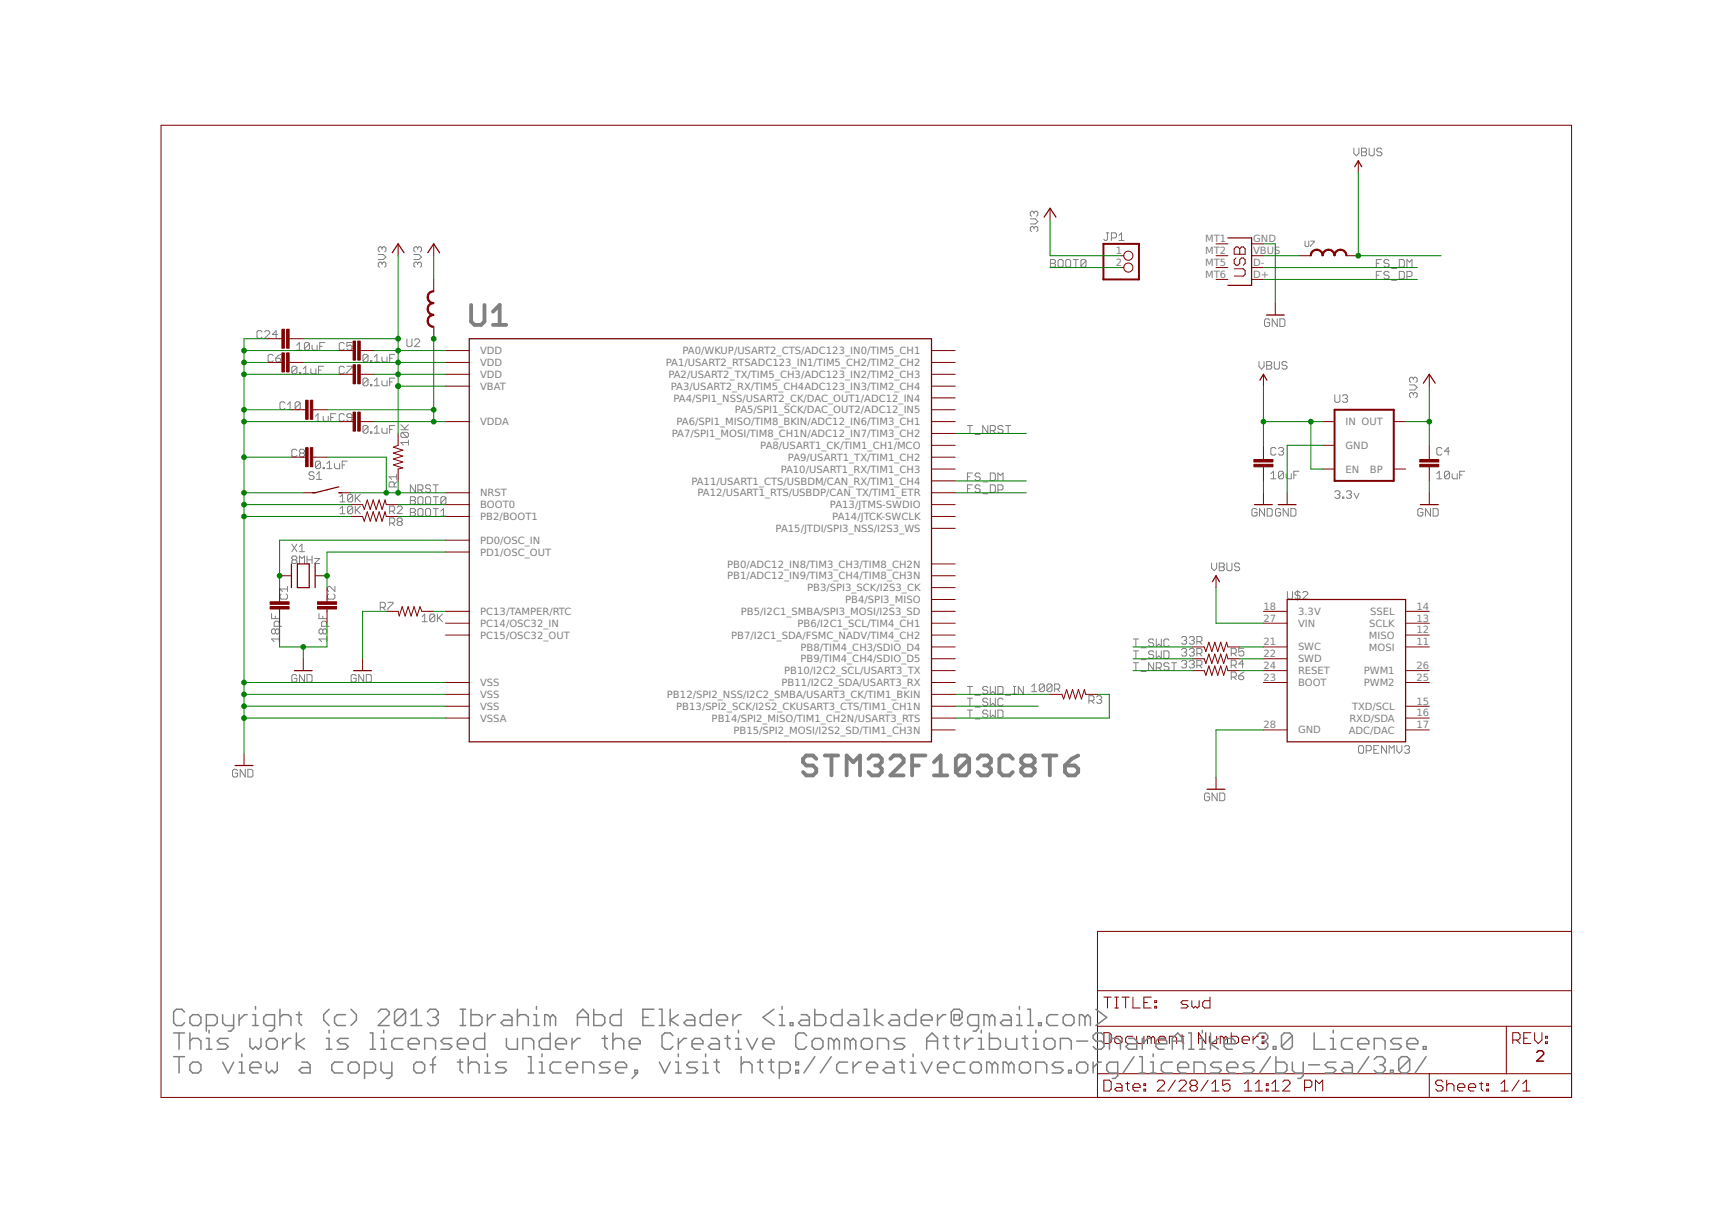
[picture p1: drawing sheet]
<svg xmlns="http://www.w3.org/2000/svg" width="297mm" height="210mm" viewBox="0 0 297 210" stroke-linecap="round" stroke-linejoin="round" font-family="sans-serif">
<defs><g id="words">
<g font-size="1.7" fill="#808080">
<text x="206.5" y="41.5">MT1</text>
<text x="214.8" y="41.5">GND</text>
<text x="191.2" y="43.5">1</text>
<text x="191.2" y="45.6">2</text>
<text x="206.5" y="43.5">MT2</text>
<text x="206.5" y="45.6">MT5</text>
<text x="206.5" y="47.6">MT6</text>
<text x="214.8" y="47.6">D+</text>
<text x="214.8" y="45.6">D-</text>
<text x="214.8" y="43.5">VBUS</text>
<text x="82.3" y="60.7">VDD</text>
<text x="82.3" y="62.7">VDD</text>
<text x="82.3" y="64.7">VDD</text>
<text x="114.1" y="62.7">PA1/USART2_RTSADC123_IN1/TIM5_CH2/TIM2_CH2</text>
<text x="114.6" y="64.7">PA2/USART2_TX/TIM5_CH3/ADC123_IN2/TIM2_CH3</text>
<text x="117" y="60.7">PA0/WKUP/USART2_CTS/ADC123_IN0/TIM5_CH1</text>
<text x="82.3" y="66.8">VBAT</text>
<text x="115" y="66.8">PA3/USART2_RX/TIM5_CH4ADC123_IN3/TIM2_CH4</text>
<text x="115.4" y="68.8">PA4/SPI1_NSS/USART2_CK/DAC_OUT1/ADC12_IN4</text>
<text x="126" y="70.8">PA5/SPI1_SCK/DAC_OUT2/ADC12_IN5</text>
<text x="82.3" y="72.9">VDDA</text>
<text x="115.2" y="74.9">PA7/SPI1_MOSI/TIM8_CH1N/ADC12_IN7/TIM3_CH2</text>
<text x="115.9" y="72.9">PA6/SPI1_MISO/TIM8_BKIN/ADC12_IN6/TIM3_CH1</text>
<text x="130.3" y="76.9">PA8/USART1_CK/TIM1_CH1/MCO</text>
<text x="230.6" y="72.9">IN OUT</text>
<text x="230.6" y="76.9">GND</text>
<text x="118.5" y="83">PA11/USART1_CTS/USBDM/CAN_RX/TIM1_CH4</text>
<text x="133.8" y="81">PA10/USART1_RX/TIM1_CH3</text>
<text x="135.1" y="79">PA9/USART1_TX/TIM1_CH2</text>
<text x="230.6" y="81">EN</text>
<text x="234.8" y="81">BP</text>
<text x="82.3" y="87.1">BOOT0</text>
<text x="82.3" y="85">NRST</text>
<text x="82.3" y="89.1">PB2/BOOT1</text>
<text x="119.5" y="85.1">PA12/USART1_RTS/USBDP/CAN_TX/TIM1_ETR</text>
<text x="142.3" y="87.1">PA13/JTMS-SWDIO</text>
<text x="142.7" y="89.1">PA14/JTCK-SWCLK</text>
<text x="82.3" y="93.2">PD0/OSC_IN</text>
<text x="82.3" y="95.2">PD1/OSC_OUT</text>
<text x="132.9" y="91.2">PA15/JTDI/SPI3_NSS/I2S3_WS</text>
<text x="124.6" y="97.2">PB0/ADC12_IN8/TIM3_CH3/TIM8_CH2N</text>
<text x="124.6" y="99.3">PB1/ADC12_IN9/TIM3_CH4/TIM8_CH3N</text>
<text x="138.3" y="101.3">PB3/SPI3_SCK/I2S3_CK</text>
<text x="82.3" y="105.4">PC13/TAMPER/RTC</text>
<text x="82.3" y="107.4">PC14/OSC32_IN</text>
<text x="127" y="105.4">PB5/I2C1_SMBA/SPI3_MOSI/I2S3_SD</text>
<text x="136.7" y="107.4">PB6/I2C1_SCL/TIM4_CH1</text>
<text x="144.9" y="103.3">PB4/SPI3_MISO</text>
<text x="216.5" y="106.5">27</text>
<text x="216.5" y="104.5">18</text>
<text x="222.5" y="107.4">VIN</text>
<text x="222.5" y="105.4">3.3V</text>
<text x="234.7" y="107.4">SCLK</text>
<text x="234.9" y="105.4">SSEL</text>
<text x="242.8" y="106.5">13</text>
<text x="242.8" y="104.5">14</text>
<text x="82.3" y="109.4">PC15/OSC32_OUT</text>
<text x="125.3" y="109.4">PB7/I2C1_SDA/FSMC_NADV/TIM4_CH2</text>
<text x="137.2" y="111.5">PB8/TIM4_CH3/SDIO_D4</text>
<text x="137.2" y="113.5">PB9/TIM4_CH4/SDIO_D5</text>
<text x="216.5" y="110.6">21</text>
<text x="216.5" y="112.6">22</text>
<text x="222.5" y="111.5">SWC</text>
<text x="222.5" y="113.5">SWD</text>
<text x="234.6" y="109.4">MISO</text>
<text x="234.6" y="111.5">MOSI</text>
<text x="242.8" y="108.5">12</text>
<text x="242.8" y="110.6">11</text>
<text x="82.3" y="117.6">VSS</text>
<text x="82.3" y="119.6">VSS</text>
<text x="114.3" y="119.6">PB12/SPI2_NSS/I2C2_SMBA/USART3_CK/TIM1_BKIN</text>
<text x="134" y="117.6">PB11/I2C2_SDA/USART3_RX</text>
<text x="134.4" y="115.5">PB10/I2C2_SCL/USART3_TX</text>
<text x="216.5" y="114.6">24</text>
<text x="216.5" y="116.7">23</text>
<text x="222.5" y="115.5">RESET</text>
<text x="222.5" y="117.6">BOOT</text>
<text x="233.7" y="115.5">PWM1</text>
<text x="233.7" y="117.6">PWM2</text>
<text x="242.8" y="114.6">26</text>
<text x="242.8" y="116.7">25</text>
<text x="82.3" y="121.6">VSS</text>
<text x="82.3" y="123.6">VSSA</text>
<text x="115.9" y="121.6">PB13/SPI2_SCK/I2S2_CKUSART3_CTS/TIM1_CH1N</text>
<text x="122" y="123.7">PB14/SPI2_MISO/TIM1_CH2N/USART3_RTS</text>
<text x="125.7" y="125.7">PB15/SPI2_MOSI/I2S2_SD/TIM1_CH3N</text>
<text x="216.5" y="124.8">28</text>
<text x="222.5" y="125.7">GND</text>
<text x="231.2" y="125.7">ADC/DAC</text>
<text x="231.3" y="123.7">RXD/SDA</text>
<text x="231.7" y="121.6">TXD/SCL</text>
<text x="242.8" y="120.7">15</text>
<text x="242.8" y="122.8">16</text>
<text x="242.8" y="124.8">17</text>
</g>
</g></defs>
<g fill="none" stroke="#808080" stroke-width=".17">
<path d="M176.6 37.5h.9l.4 .5-.4 .4h-.9M177.2 39l-.2-.2h-.2l-.2 .2v.5l.2 .2M177.2 36.4l-.2-.2h-.2l-.2 .2v.5l.2 .2M177.2 39l.3-.2h.2l.2 .2v.5l-.2 .2M177.2 36.4v.2M177.2 39v.2M177.2 36.4l.3-.2h.2l.2 .2v.5l-.2 .2M189.6 39.9h.5M189.8 39.9v1.1l-.2 .2h-.2l-.2-.2M232.1 25.4v.8l.4 .5 .4-.5v-.8M233.4 25.4h.6l.2 .2v.2l-.2 .2 .2 .2v.3l-.2 .2h-.6zM233.4 26h.6"/>
<path d="M234.7 25.4v1.1l.2 .2h.4l.2-.2v-1.1M236.9 25.6l-.3-.2h-.4l-.2 .2v.2l.2 .2h.4l.3 .2v.3l-.3 .2h-.4l-.2-.2M44.9 56.9l-.2-.2h-.4l-.3 .2v.8l.3 .3h.4l.2-.3M45.4 56.9l.2-.2h.4l.2 .2v.2l-.8 .9h.8M47.5 57.3h-.8l.6-.6v1.3M50.9 59.1l.4-.4v1.3M53 58.9l-.2-.2h-.4l-.2 .2v.9M53 58.9v.9l-.2 .2h-.4l-.2-.2M53 58.9l-.8 .9M53.5 59.1v.7l.2 .2h.7v-.9M54.8 59.4h.4M55.7 58.7h-.9v1.3"/>
<path d="M59 58.9l-.2-.2h-.4l-.3 .2v.9l.3 .2h.4l.2-.2M60.3 58.7h-.8v.7l.4-.3h.2l.2 .3v.4l-.2 .2h-.4l-.2-.2M64.8 43.6h.9l.4 .4-.4 .5h-.9M65.5 45.1l-.2-.2h-.2l-.3 .2v.5l.3 .2M65.5 42.5l-.2-.2h-.2l-.3 .2v.4l.3 .3M65.5 45.1l.2-.2h.2l.2 .2v.5l-.2 .2M65.5 42.5v.2M65.5 45.1v.2M65.5 42.5l.2-.2h.2l.2 .2v.4l-.2 .3M69.7 58.1v1.1l.3 .2h.4l.2-.2v-1.1M70.9 43.6h.9l.4 .4-.4 .5h-.9M71.1 58.3l.2-.2h.4l.2 .2v.2l-.8 .9h.8"/>
<path d="M71.6 45.1l-.2-.2h-.2l-.3 .2v.5l.3 .2M71.6 45.1l.2-.2h.2l.2 .2v.5l-.2 .2M71.6 42.5l-.2-.2h-.2l-.3 .2v.4l.3 .3M71.6 42.5l.2-.2h.2l.2 .2v.4l-.2 .3M71.6 42.5v.2M71.6 45.1v.2M180 44.5h.7l.2 .2v.2l-.2 .2 .2 .2v.3l-.2 .2h-.7zM180 45.1h.7M181.6 44.5h.4l.2 .2v.9l-.2 .2h-.4l-.2-.2v-.9zM182.9 44.5h.4l.2 .2v.9l-.2 .2h-.4l-.2-.2v-.9zM184 44.5h.8M184.4 44.5v1.3"/>
<path d="M186.1 44.7l-.2-.2h-.4l-.2 .2v.9M186.1 44.7v.9l-.2 .2h-.4l-.2-.2M186.1 44.7l-.8 .9M190.5 40.8h.6l.3-.2v-.5l-.3-.2h-.6v1.3M191.8 41.2h.9M191.8 40.3l.4-.4v1.3M217.6 54.9l-.2-.3h-.4l-.3 .3v.8l.3 .2h.4l.2-.2v-.4h-.4M218.9 54.6v1.3l-.8-1.3v1.3M219.4 54.6h.6l.2 .3v.8l-.2 .2h-.6zM223.7 41.3v.8l.2 .1h.3l.1-.1v-.8M224.6 41.3h.7l-.7 .9M235.9 45.1h.4"/>
<path d="M235.9 47.2h.4M236.8 44.5h-.9v1.3M236.8 46.5h-.9v1.3M238.1 44.7l-.2-.2h-.5l-.2 .2v.2l.2 .2h.5l.2 .2v.3l-.2 .2h-.5l-.2-.2M238.1 46.7l-.2-.2h-.5l-.2 .2v.2l.2 .3h.5l.2 .2v.2l-.2 .2h-.5l-.2-.2M238.5 48h.9M238.5 46h.9M239.8 44.5h.7l.2 .2v.9l-.2 .2h-.7zM239.8 46.5h.7l.2 .2v.9l-.2 .2h-.7zM241.2 47.4h.6l.2-.2v-.5l-.2-.2h-.6v1.3M241.2 45.8v-1.3l.4 .4 .4-.4v1.3M46.8 60.9l-.2-.2h-.4l-.2 .2v.9l.2 .2h.4l.2-.2"/>
<path d="M47.3 61.4h.6l.2 .2v.2l-.2 .2h-.4l-.2-.2zM48.1 60.7l-.4 .2-.4 .5M48.9 69.1l-.3-.2h-.4l-.2 .2v.8l.2 .3h.4l.3-.3M49.3 70.2h.9M49.3 69.3l.4-.4v1.3M50.9 60h.8M50.9 63l-.2-.2h-.5l-.2 .2v.8M50.9 77.2l-.2-.2h-.5l-.2 .2v.9l.2 .2h.5l.2-.2M50.9 63v.8l-.2 .3h-.5l-.2-.3M50.9 63l-.9 .8M51.3 63.8h.2v.3h-.2zM51.5 69.1l-.3-.2h-.4l-.2 .2v.8"/>
<path d="M51.5 69.1v.8l-.3 .3h-.4l-.2-.3M51.5 69.1l-.9 .8M51.5 77.6l-.2-.2v-.2l.2-.2h.5l.2 .2v.2l-.2 .2M51.5 77.6l-.2 .3v.2l.2 .2h.5l.2-.2v-.2l-.2-.3M51.5 77.6h.5M52 64.1h.9M52 63.2l.4-.4v1.3M53.3 63.2v.6l.2 .3h.6v-.9M54.1 71.3l.4-.4v1.3M54.1 72.2h.8M54.6 63.4h.4M54.9 79.2l-.2-.2h-.4l-.2 .2v.9"/>
<path d="M54.9 79.2v.9l-.2 .2h-.4l-.2-.2M54.9 79.2l-.8 .9M55.4 71.3v.7l.2 .2h.7v-.9M55.5 62.8h-.9v1.3M56 79.4l.5-.4v1.3M56.7 71.5h.4M57.3 79.4v.7l.3 .2h.6v-.9M57.6 70.9h-.9v1.3M58.7 79.7h.4M59 63l-.2-.2h-.4l-.3 .2v.8l.3 .3h.4l.2-.3M59 71.1l-.2-.2h-.4l-.3 .2v.9l.3 .2h.4l.2-.2M59.5 62.8h.8v.2l-.8 .8v.3"/>
<path d="M59.5 79h-.8v1.3M60.3 71.5h-.6l-.2-.2v-.2l.2-.2h.4l.2 .2v.9l-.2 .2h-.4l-.2-.2M63.1 60.9l-.3-.2h-.4l-.2 .2v.9M63.1 65l-.3-.2h-.4l-.2 .2v.9M63.1 73.1l-.3-.2h-.4l-.2 .2v.9M63.1 60.9v.9l-.3 .2h-.4l-.2-.2M63.1 65v.9l-.3 .2h-.4l-.2-.2M63.1 73.1v.9l-.3 .2h-.4l-.2-.2M63.1 60.9l-.9 .9M63.1 65l-.9 .9M63.1 73.1l-.9 .9M63.5 61.8h.2v.2h-.2z"/>
<path d="M63.5 65.9h.2v.2h-.2zM63.5 74h.2v.2h-.2zM64.2 62h.8M64.2 61.2l.4-.5v1.3M64.2 65.2l.4-.4v1.3M64.2 73.4l.4-.5v1.3M64.2 66.1h.8M64.2 74.2h.8M65.5 61.2v.6l.2 .2h.6v-.8M65.5 65.2v.7l.2 .2h.6v-.9M65.5 73.4v.6l.2 .2h.6v-.8M66.8 61.4h.4"/>
<path d="M66.8 65.4h.4M66.8 73.6h.4M67.6 60.7h-.8v1.3M67.6 64.8h-.8v1.3M67.6 72.9h-.8v1.3M68.7 73.6h1.3M68.7 72.8l.9 .8M68.9 74.1h.9l.2 .2v.4l-.2 .3M68.9 74.1l-.2 .2v.4l.2 .3h.9M68.9 74.1l.9 .9M70 75.8h-1.3l.4 .5M70 75.4v.9"/>
<path d="M70 72.8l-.7 .6M165.8 72.9h.9M166.2 72.9v1.3M167.1 74.4h.9M169.3 72.9v1.3l-.9-1.3v1.3M169.7 73.8h.7l.2-.2v-.5l-.2-.2h-.7v1.3M170.2 73.8l.4 .4M171.9 73.1l-.2-.2h-.4l-.3 .2v.3l.3 .2h.4l.2 .2v.2l-.2 .2h-.4l-.3-.2M172.4 72.9h.8M172.8 72.9v1.3M215.8 62v.8l.4 .4 .5-.4v-.8M217.1 62h.7l.2 .2v.2l-.2 .2 .2 .2v.2l-.2 .2h-.7z"/>
<path d="M217.1 62.6h.7M218.4 62v1l.2 .2h.5l.2-.2v-1M218.7 76.9l-.2-.2h-.5l-.2 .2v.9l.2 .2h.5l.2-.2M219.1 76.9l.3-.2h.4l.2 .2v.2l-.2 .2M219.6 77.3h.2M219.8 77.3l.2 .3v.2l-.2 .2h-.4l-.3-.2M220.6 62.2l-.2-.2h-.5l-.2 .2v.2l.2 .2h.5l.2 .2v.2l-.2 .2h-.5l-.2-.2M228.8 67.6v1.1l.2 .2h.4l.3-.2v-1.1M230.1 67.9l.2-.3h.5l.2 .3v.2l-.2 .2M230.5 68.3h.3M230.8 68.3l.2 .2v.2l-.2 .2h-.5l-.2-.2M241.6 66h.9l.4 .4-.4 .4h-.9"/>
<path d="M242.3 64.9l.2-.3h.2l.2 .3v.4l-.2 .2M242.3 64.9l-.3-.3h-.2l-.2 .3v.4l.2 .2M242.3 67.5l-.3-.2h-.2l-.2 .2v.4l.2 .2M242.3 67.5l.2-.2h.2l.2 .2v.4l-.2 .2M242.3 64.9v.2M242.3 67.5v.2M247.1 76.9l-.2-.2h-.4l-.2 .2v.9l.2 .2h.4l.2-.2M248.5 77.3h-.9l.6-.6v1.3M50 93.2l.9 1.3M50.2 95.9l-.2-.2v-.2l.2-.2h.5l.2 .2v.2l-.2 .2M50.2 95.9l-.2 .2v.3l.2 .2h.5l.2-.2v-.3l-.2-.2M50.2 95.9h.5"/>
<path d="M50.9 93.2l-.9 1.3M51.3 96.6v-1.3l.5 .4 .4-.4v1.3M51.3 93.7l.5-.5v1.3M51.3 94.5h.9M52.6 95.3v1.3M52.6 95.9h.9M53.5 95.3v1.3M53.8 81.1l-.2-.3h-.4l-.2 .3v.2l.2 .2h.4l.2 .2v.2l-.2 .2h-.4l-.2-.2M53.9 95.7h.9l-.9 .9h.9M54.3 81.3l.4-.5v1.3M54.3 82.1h.8M55.4 80.1h.2v.2h-.2z"/>
<path d="M56 80.3h.9M58.3 85.1l.4-.4v1.3M58.3 87.2l.4-.5v1.3M58.3 86h.8M58.3 88h.8M60.5 84.9v.9l-.3 .2h-.4l-.2-.2M60.5 84.9l-.3-.2h-.4l-.2 .2v.9M60.5 87l-.3-.3h-.4l-.2 .3v.8M60.5 87v.8l-.3 .2h-.4l-.2-.2M60.5 84.9l-.9 .9M60.5 87l-.9 .8M60.9 84.7v1.3"/>
<path d="M60.9 86.7v1.3M61.1 85.3l.7 .7M61.1 87.4l.7 .6M61.8 84.7l-.9 .9M61.8 86.7l-.9 .9M66.8 87.6h.6l.2-.2v-.5l-.2-.2h-.6v1.3M66.8 89.6h.6l.2-.2v-.4l-.2-.2h-.6v1.2M67.2 87.6l.4 .4M67.2 89.6l.4 .4M67.6 83.4v-.6l-.3-.2h-.4l-.2 .2v.6h1.3M68 82.6l-.4 .4M68 81.7h-1.3l.4 .4"/>
<path d="M68 81.3v.8M68.1 86.9l.2-.2h.4l.2 .2v.2l-.8 .9h.8M68.3 89.4l-.2 .2v.2l.2 .2h.4l.2-.2v-.2l-.2-.2M68.3 89.4l-.2-.2v-.2l.2-.2h.4l.2 .2v.2l-.2 .2M68.3 89.4h.4M70.3 87.1h.7l.2 .3v.2l-.2 .2 .2 .2v.2l-.2 .2h-.7zM70.3 87.8h.7M70.3 85.1h.7l.2 .2v.2l-.2 .3 .2 .2v.2l-.2 .2h-.7zM70.3 85.8h.7M71.2 83.1v1.3l-.9-1.3v1.3M71.6 87.4l.3-.3h.4l.2 .3v.8l-.2 .2h-.4l-.3-.2zM71.6 83.9h.7l.2-.2v-.4l-.2-.2h-.7v1.3"/>
<path d="M71.6 85.3l.3-.2h.4l.2 .2v.9l-.2 .2h-.4l-.3-.2zM72.1 83.9l.4 .5M72.9 87.4l.3-.3h.4l.2 .3v.8l-.2 .2h-.4l-.3-.2zM72.9 85.3l.3-.2h.4l.2 .2v.9l-.2 .2h-.4l-.3-.2zM73.8 83.3l-.2-.2h-.4l-.3 .2v.2l.3 .2h.4l.2 .2v.3l-.2 .2h-.4l-.3-.2M74.3 87.1h.8M74.3 83.1h.8M74.3 85.1h.8M74.7 83.1v1.3M74.7 85.1v1.3M74.7 87.1v1.3M75.6 88.4h.8"/>
<path d="M75.6 87.6l.4-.5v1.3M76.4 85.3l-.8 .9M76.4 85.3l-.2-.2h-.4l-.2 .2v.9M76.4 85.3v.9l-.2 .2h-.4l-.2-.2M165.8 81.7h.4M165.8 83.7h.4M166.7 83.1h-.9v1.3M166.7 81h-.9v1.3M168 81.3l-.2-.3h-.5l-.2 .3v.2l.2 .2h.5l.2 .2v.2l-.2 .2h-.5l-.2-.2M168 83.3l-.2-.2h-.5l-.2 .2v.2l.2 .2h.5l.2 .2v.3l-.2 .2h-.5l-.2-.2M168.4 82.6h.9M168.4 84.6h.9"/>
<path d="M169.7 83.1h.7l.2 .2v.9l-.2 .2h-.7zM169.7 81h.7l.2 .3v.8l-.2 .2h-.7zM171 83.9h.7l.2-.2v-.4l-.2-.2h-.7v1.3M171 82.3v-1.3l.5 .5 .4-.5v1.3M207.7 96.5v.8l.4 .5 .4-.5v-.8M209 96.5h.6l.2 .2v.2l-.2 .2 .2 .2v.3l-.2 .2h-.6zM209 97.1h.6M210.3 96.5v1.1l.2 .2h.4l.3-.2v-1.1M212.5 96.7l-.2-.2h-.5l-.2 .2v.2l.2 .2h.5l.2 .2v.3l-.2 .2h-.5l-.2-.2M215.5 87.4l-.3-.3h-.4l-.2 .3v.8l.2 .2h.4l.3-.2v-.4h-.5M216.7 87.1v1.3l-.8-1.3v1.3M217.2 87.1h.6l.3 .3v.8l-.3 .2h-.6z"/>
<path d="M217.8 81.2l.5-.4v1.2M217.8 82h.9M219.5 87.4l-.2-.3h-.4l-.3 .3v.8l.3 .2h.4l.2-.2v-.4h-.4M220 81v.8l-.2 .2h-.4l-.3-.2M220 81l-.2-.2h-.4l-.3 .2v.8M220 81l-.9 .8M220.5 81.2v.6l.2 .2h.6v-.8M220.8 87.1v1.3l-.9-1.3v1.3M221.3 87.1h.6l.2 .3v.8l-.2 .2h-.6zM221.8 81.4h.4M222.6 80.8h-.8v1.2M228.8 84.3l.2-.2h.4l.3 .2v.2l-.3 .3"/>
<path d="M229.2 84.8h.2M229.4 84.8l.3 .2v.2l-.3 .2h-.4l-.2-.2M230.1 85.2h.2v.2h-.2zM230.8 84.3l.2-.2h.4l.2 .2v.2l-.2 .3M231.2 84.8h.2M231.4 84.8l.2 .2v.2l-.2 .2h-.4l-.2-.2M232.1 84.5l.4 .9 .4-.9M243.9 87.4l-.2-.3h-.5l-.2 .3v.8l.2 .2h.5l.2-.2v-.4h-.4M245.2 87.1v1.3l-.9-1.3v1.3M245.6 87.1h.7l.2 .3v.8l-.2 .2h-.7zM246.3 82h.8M246.3 81.2l.4-.4v1.2"/>
<path d="M248.5 81v.8l-.3 .2h-.4l-.2-.2M248.5 81l-.3-.2h-.4l-.2 .2v.8M248.5 81l-.9 .8M248.9 81.2v.6l.2 .2h.7v-.8M250.2 81.4h.4M251.1 80.8h-.9v1.2M46.5 105.1v.9h1.4M47.2 108l.2-.2h.2l.3 .2v.4l-.3 .2h-.2l-.2-.2M47.2 108l-.2-.2h-.2l-.3 .2v.4l.3 .2h.2l.2-.2M47.2 105.6v.4M47.2 108v.4M47.9 109.5h-1.4l.5 .4"/>
<path d="M47.9 107.3v-.6l-.3-.3h-.4l-.2 .3v.6h1.3M47.9 109.1v.8M48.2 101.8l-.2 .2v.4l.2 .3h.9l.2-.3v-.4l-.2-.2M49.3 100.5v.8M49.3 100.9h-1.3l.4 .4M50.9 115.8l-.2-.2h-.5l-.2 .2v.9l.2 .2h.5l.2-.2v-.5h-.5M52.2 115.6v1.3l-.9-1.3v1.3M52.6 115.6h.7l.2 .2v.9l-.2 .2h-.7zM54.7 105.1v.9h1.3M55.3 108l-.2-.2h-.2l-.2 .2v.4l.2 .2h.2l.2-.2M55.3 108l.2-.2h.3l.2 .2v.4l-.2 .2h-.3l-.2-.2M55.3 105.6v.4"/>
<path d="M55.3 108v.4M56 109.5h-1.3l.4 .4M56 107.3v-.6l-.2-.3h-.5l-.2 .3v.6h1.3M56 109.1v.8M56.3 101.8l-.2 .2v.4l.2 .3h.9l.2-.3v-.4l-.2-.2M57.4 100.5v.8l-.9-.8h-.2l-.2 .2v.4l.2 .2M61 115.8l-.2-.2h-.4l-.2 .2v.9l.2 .2h.4l.2-.2v-.5h-.4M62.3 115.6v1.3l-.8-1.3v1.3M62.8 115.6h.6l.2 .2v.9l-.2 .2h-.6zM65.2 104.1h.6l.2-.2v-.5l-.2-.2h-.6v1.3M65.6 104.1l.4 .4M66.5 103.2h.9v.2l-.9 .9v.2"/>
<path d="M72.4 105.7l.4-.5v1.3M72.4 106.5h.8M74.5 105.4v.9l-.2 .2h-.4l-.2-.2M74.5 105.4l-.2-.2h-.4l-.2 .2v.9M74.5 105.4l-.8 .9M75 105.2v1.3M75.2 105.9l.6 .6M75.8 105.2l-.8 .9M165.8 119.6h.9M165.8 117.6h.9M166.2 117.6v1.3M166.2 119.6v1.3"/>
<path d="M167.1 119.1h.9M169.3 119.9l-.2-.3h-.4l-.3 .3v.2l.3 .2h.4l.2 .2v.2l-.2 .2h-.4l-.3-.2M169.3 117.8l-.2-.2h-.4l-.3 .2v.2l.3 .3h.4l.2 .2v.2l-.2 .2h-.4l-.3-.2M169.7 117.6v1.3l.5-.4 .4 .4v-1.3M169.7 119.6v1.3l.5-.4 .4 .4v-1.3M171 117.6h.7l.2 .2v.9l-.2 .2h-.7zM171.9 119.9l-.2-.3h-.4l-.3 .3v.8l.3 .2h.4l.2-.2M172.4 119.1h.8M173.7 117.6h.4M173.7 118.9h.4M173.9 117.6v1.3M175.4 117.6v1.3l-.9-1.3v1.3"/>
<path d="M176.8 117.6l.5-.4v1.3M176.8 118.5h.9M179 117.4v.9l-.2 .2h-.4l-.3-.2M179 117.4l-.2-.2h-.4l-.3 .2v.9M179 117.4l-.9 .9M180.3 117.4v.9l-.2 .2h-.4l-.2-.2M180.3 117.4l-.2-.2h-.4l-.2 .2v.9M180.3 117.4l-.8 .9M180.8 118.1h.6l.2-.2v-.5l-.2-.2h-.6v1.3M181.2 118.1l.4 .4M188 119.4l.2-.2h.4l.2 .2v.3l-.2 .2M188.4 119.9h.2"/>
<path d="M188.6 119.9l.2 .2v.2l-.2 .2h-.4l-.2-.2M194.3 109.5h.8M194.3 111.5h.8M194.3 113.6h.8M194.7 109.5v1.3M194.7 111.5v1.3M194.7 113.6v1.3M195.6 111h.8M195.6 113h.8M195.6 115.1h.8M197.7 111.7l-.2-.2h-.4l-.2 .2v.3l.2 .2h.4l.2 .2v.2l-.2 .2h-.4l-.2-.2M197.7 109.7l-.2-.2h-.4l-.2 .2v.2l.2 .2h.4l.2 .3v.2l-.2 .2h-.4l-.2-.2"/>
<path d="M197.7 113.6v1.3l-.8-1.3v1.3M198.2 109.5v1.3l.4-.4 .5 .4v-1.3M198.2 111.5v1.3l.4-.4 .5 .4v-1.3M198.2 114.4h.6l.3-.2v-.4l-.3-.2h-.6v1.3M198.6 114.4l.5 .5M199.5 111.5h.7l.2 .2v.9l-.2 .2h-.7zM200.4 109.7l-.2-.2h-.5l-.2 .2v.9l.2 .2h.5l.2-.2M200.4 113.8l-.2-.2h-.5l-.2 .2v.2l.2 .2h.5l.2 .2v.2l-.2 .3h-.5l-.2-.3M200.8 113.6h.9M201.2 113.6v1.3M202.5 109.3l.2-.2h.5l.2 .2v.2l-.2 .2M202.5 111.3l.2-.2h.5l.2 .2v.2l-.2 .3"/>
<path d="M202.5 113.4l.2-.3h.5l.2 .3v.2l-.2 .2M202.9 109.7h.3M202.9 111.8h.3M202.9 113.8h.3M203.2 109.7l.2 .2v.3l-.2 .2h-.5l-.2-.2M203.2 111.8l.2 .2v.2l-.2 .2h-.5l-.2-.2M203.2 113.8l.2 .2v.2l-.2 .2h-.5l-.2-.2M203.8 109.3l.2-.2h.5l.2 .2v.2l-.2 .2M203.8 111.3l.2-.2h.5l.2 .2v.2l-.2 .3M203.8 113.4l.2-.3h.5l.2 .3v.2l-.2 .2M204.3 109.7h.2M204.3 111.8h.2"/>
<path d="M204.3 113.8h.2M204.5 109.7l.2 .2v.3l-.2 .2h-.5l-.2-.2M204.5 111.8l.2 .2v.2l-.2 .2h-.5l-.2-.2M204.5 113.8l.2 .2v.2l-.2 .2h-.5l-.2-.2M205.1 109.9h.7l.2-.2v-.4l-.2-.2h-.7v1.3M205.1 112h.7l.2-.2v-.5l-.2-.2h-.7v1.3M205.1 114h.7l.2-.2v-.4l-.2-.3h-.7v1.3M205.6 109.9l.4 .5M205.6 112l.4 .4M205.6 114l.4 .4M211 112h.7l.2-.3v-.4l-.2-.2h-.7v1.3M211 114h.7l.2-.2v-.5l-.2-.2h-.7v1.3"/>
<path d="M211 116h.7l.2-.2v-.4l-.2-.3h-.7v1.4M211.5 112l.4 .4M211.5 114l.4 .4M211.5 116l.4 .5M212.3 115.8h.7l.2 .2v.2l-.2 .3h-.4l-.3-.3zM213.2 111.1h-.9v.6l.7-.2 .2 .2v.5l-.2 .2h-.4l-.3-.2M213.2 113.8h-.9l.7-.7v1.3M213.2 115.1l-.9 .7M220.7 101.4v1l.2 .3h.4l.2-.3v-1M222.4 101.1v1.8M222.8 101.6l-.2-.2h-.4l-.2 .2v.2l.2 .2h.4l.2 .2v.2l-.2 .3h-.4l-.2-.3M223.3 101.6l.2-.2h.4l.3 .2v.2l-.9 .9h.9"/>
<path d="M40.7 132.1l-.2-.3h-.4l-.2 .3v.8l.2 .2h.4l.2-.2v-.4h-.4M42 131.8v1.3l-.8-1.3v1.3M42.5 131.8h.6l.2 .3v.8l-.2 .2h-.6zM165.8 121.7h.9M166.2 121.7v1.3M167.1 121.2h.9M167.1 123.2h.9M169.3 121.9l-.2-.2h-.4l-.3 .2v.2l.3 .2h.4l.2 .2v.3l-.2 .2h-.4l-.3-.2M169.7 121.7v1.3l.5-.5 .4 .5v-1.3M171 121.7h.7l.2 .2v.9l-.2 .2h-.7zM186.6 120.1h.7l.2-.2v-.5l-.2-.2h-.7v1.3M187.1 120.1l.4 .4"/>
<path d="M207.3 136.1l-.2-.2h-.4l-.2 .2v.9l.2 .2h.4l.2-.2v-.5h-.4M208.6 135.9v1.3l-.8-1.3v1.3M209.1 135.9h.6l.2 .2v.9l-.2 .2h-.6zM233.1 127.8h.4l.2 .2v.9l-.2 .2h-.4l-.2-.2v-.9zM234.2 128.6h.6l.2-.2v-.4l-.2-.2h-.6v1.3M235.5 128.4h.4M236.3 127.8h-.8v1.3h.8M237.7 127.8v1.3l-.9-1.3v1.3M238.1 129.1v-1.3l.4 .4 .5-.4v1.3M239.4 127.8v.8l.4 .5 .5-.5v-.8M240.7 128l.2-.2h.5l.2 .2v.2l-.2 .2M241.2 128.4h.2"/>
<path d="M241.4 128.4l.2 .2v.3l-.2 .2h-.5l-.2-.2"/>
</g>
<g fill="none" stroke="#808080" stroke-width=".66">
<path d="M80.8 52.3v2.8l.5 .6h1.2l.5-.6v-2.8M84.5 55.7h2.3M84.5 53.4l1.1-1.1v3.4M139.9 130l-.6-.5h-1.1l-.6 .5v.6l.6 .6h1.1l.6 .5v.6l-.6 .6h-1.1l-.6-.6M141.4 129.5h2.3M142.5 129.5v3.4M145.1 132.9v-3.4l1.2 1.1 1.1-1.1v3.4M148.9 130l.5-.5h1.2l.5 .5v.6l-.5 .6M150 131.2h.6M150.6 131.2l.5 .5v.6l-.5 .6h-1.2l-.5-.6M152.6 130l.6-.5h1.1l.6 .5v.6l-2.3 2.3h2.3M156.3 131.2h1.2"/>
<path d="M158.6 129.5h-2.3v3.4M160.1 132.9h2.3M160.1 130.6l1.1-1.1v3.4M166.1 130l-.6-.5h-1.1l-.6 .5v2.3M166.1 130v2.3l-.6 .6h-1.1l-.6-.6M166.1 130l-2.3 2.3M167.6 130l.5-.5h1.2l.5 .5v.6l-.5 .6M168.7 131.2h.6M169.3 131.2l.5 .5v.6l-.5 .6h-1.2l-.5-.6M173.6 130l-.6-.5h-1.1l-.6 .5v2.3l.6 .6h1.1l.6-.6M175.6 131.2l-.6-.6v-.6l.6-.5h1.2l.5 .5v.6l-.5 .6M175.6 131.2h1.2"/>
<path d="M175.6 131.2l-.6 .5v.6l.6 .6h1.2l.5-.6v-.6l-.5-.5M178.8 129.5h2.3M179.9 129.5v3.4M182.5 131.2h1.7l.6 .5v.6l-.6 .6h-1.1l-.6-.6zM184.8 129.5l-1.1 .5-1.2 1.2"/>
</g>
<g fill="none" stroke="#800000" stroke-width=".17">
<path d="M27.6 21.5h241.8v166.5h-241.8zM180 35.7v2M232.8 27.6v2M45.9 58h2.4M49.6 58h2.4M68.2 41.8v2M74.3 41.8v2M74.3 47.9v2M74.3 56v2M192.2 45.8h.4M192.2 43.8h.4M208.4 47.9h2.1"/>
<path d="M208.4 45.8h2.1M208.4 43.8h2.1M208.4 41.8h2.1M211.5 46.1h1.6l.3 .3v.6l-.3 .3h-1.6M211.5 42.6l.4-.3h.3l.3 .3 .3-.3h.3l.3 .3v1h-1.9zM211.9 44.2l-.4 .3v.6l.4 .3h.3l.3-.3v-.6l.3-.3h.3l.3 .3v.6l-.3 .3M212.5 42.6v1M214.5 47.9h2.1M214.5 45.8h2.1M214.5 43.8h2.1M214.5 41.8h2.1M218.6 51.9v2.1"/>
<path d="M222.7 43.8h2M230.8 43.8h2M45.9 62.1h2.4M49.6 62.1h2.4M50 70.2h2.4M50 78.3h2.4M53.6 70.2h2.4M53.6 78.3h2.4M58.1 72.2h2.4M58.1 60.1h2.4M58.1 64.1h2.4M61.7 72.2h2.5"/>
<path d="M61.7 60.1h2.5M61.7 64.1h2.5M68.2 74.3v2l-.8 .3 1.6 .5-1.6 .5 1.6 .5-1.6 .6 1.6 .5-1.6 .5 1.6 .5-.8 .2v2M76.4 72.2h4M76.4 60.1h4M76.4 62.1h4M76.4 64.1h4M76.4 66.2h4M159.7 72.2h4M159.7 76.3h4M159.7 60.1h4M159.7 62.1h4"/>
<path d="M159.7 64.1h4M159.7 70.2h4M159.7 66.2h4M159.7 68.2h4M159.7 74.3h4M159.7 78.3h4M216.6 64.1v2.1M216.6 76.3v2.5M216.6 80v2.4M226.7 72.2h2M226.7 76.3h2M238.9 72.2h2"/>
<path d="M245 64.1v2.1M245 76.3v2.5M245 80v2.4M47.9 98.7h2.1M52 84.4h2M54 98.7h2M58.1 84.4h2M60.1 86.5h2l.3 .8 .5-1.6 .6 1.6 .5-1.6 .5 1.6 .5-1.6 .5 1.6 .5-1.6 .2 .8h2M60.1 88.5h2l.3 .8 .5-1.6 .6 1.6 .5-1.6 .5 1.6 .5-1.6 .5 1.6 .5-1.6 .2 .8h2M76.4 84.4h4M76.4 86.5h4M76.4 92.6h4"/>
<path d="M76.4 94.6h4M76.4 88.5h4M159.7 80.4h4M159.7 84.4h4M159.7 98.7h4M159.7 86.5h4M159.7 82.4h4M159.7 88.5h4M159.7 90.5h4M159.7 96.6h4M208.4 98.7v2M216.6 84.4v2.1"/>
<path d="M220.6 84.4v2.1M226.7 80.4h2M238.9 80.4h2M245 84.4v2.1M47.9 100.7v2.4M47.9 104.4v2.4M52 112.9v2M56 100.7v2.4M56 104.4v2.4M62.1 112.9v2M66.2 104.8h2l.2 .8 .5-1.7 .5 1.7 .6-1.7 .5 1.7 .5-1.7 .5 1.7 .5-1.7 .3 .9h2M76.4 106.8h4"/>
<path d="M76.4 108.8h4M76.4 104.8h4M76.4 116.9h4M76.4 119h4M159.7 106.8h4M159.7 108.8h4M159.7 110.8h4M159.7 104.8h4M159.7 114.9h4M159.7 116.9h4M159.7 112.9h4M159.7 119h4"/>
<path d="M159.7 100.7h4M159.7 102.7h4M180 119h2l.3 .8 .5-1.6 .5 1.6 .5-1.6 .5 1.6 .5-1.6 .6 1.6 .5-1.6 .2 .8h2M204.4 110.8h2l.3 .9 .5-1.7 .5 1.7 .5-1.7 .5 1.7 .5-1.7 .5 1.7 .5-1.7 .3 .8h2M204.4 114.9h2l.3 .8 .5-1.6 .5 1.6 .5-1.6 .5 1.6 .5-1.6 .5 1.6 .5-1.6 .3 .8h2M204.4 112.9h2l.3 .8 .5-1.6 .5 1.6 .5-1.6 .5 1.6 .5-1.6 .5 1.6 .5-1.6 .3 .8h2M216.6 106.8h4M216.6 110.8h4M216.6 104.8h4M216.6 114.9h4M216.6 116.9h4M216.6 112.9h4"/>
<path d="M240.9 106.8h4.1M240.9 108.8h4.1M240.9 110.8h4.1M240.9 104.8h4.1M240.9 114.9h4.1M240.9 116.9h4.1M41.8 129.1v2.1M76.4 121h4M76.4 123h4M159.7 125.1h4M159.7 121h4M159.7 123h4"/>
<path d="M208.4 133.2v2M216.6 125.1h4M240.9 125.1h4.1M240.9 121h4.1M240.9 123h4.1M269.4 159.6h-81.3v28.4M188.1 175.9h81.3M188.1 169.8h81.3M189.2 177h.9l.4 .3v1.2l-.4 .3h-.9zM189.2 170.9h1.3M189.8 170.9v1.8M191.1 177.9l.3-.3h.6l.3 .3v.6l-.3 .3h-.6l-.3-.3z"/>
<path d="M191.1 170.9h.6M191.1 172.7h.6M191.4 170.9v1.8M192.3 170.9h1.3M192.9 170.9v1.8M194.2 170.9v1.8h1.2M194.2 177.6h-.9l-.4 .3v.6l.4 .3h.9M194.8 177.6v.9l.3 .3h1v-1.2M196.1 171.8h.6M197.3 170.9h-1.2v1.8h1.2M197.3 177.9l-.3-.3h-.3v1.2M197.3 177.9l.3-.3 .3 .3v.9"/>
<path d="M197.3 177.9v.9M197.9 172.4h.3v.3h-.3zM197.9 171.5h.3v.3h-.3zM198.6 178.2h1.2v-.3l-.3-.3h-.6l-.3 .3v.6l.3 .3h.6M200.4 178.8v-1.2h1l.3 .3v.9M202.3 177.6h.6M202.6 177.3v1.2l.3 .3M203.6 171.5h-.9l-.3 .3 .3 .3h.6l.3 .3-.3 .3h-.9M204.3 171.5v.9l.3 .3 .3-.3 .3 .3 .3-.3v-.9M206.7 177v1.8l-1.3-1.8v1.8M207.3 177.6v.9l.3 .3h.9v-1.2M207.4 170.9v1.8h-.9l-.4-.3v-.6l.4-.3h.9"/>
<path d="M209.8 177.9l-.3-.3h-.4v1.2M209.8 177.9v.9M209.8 177.9l.3-.3 .3 .3v.9M211 177v1.8h1l.3-.3v-.6l-.3-.3h-1M212.9 178.2h1.2v-.3l-.3-.3h-.6l-.3 .3v.6l.3 .3h.6M214.8 177.6v1.2M215.7 177.6h-.3l-.6 .6M216.3 178.5h.3v.3h-.3zM216.3 177.6h.3v.3h-.3zM258.2 175.9v8.1M259.3 178.2h.9l.3-.3v-.6l-.3-.3h-.9v1.8M259.9 178.2l.6 .6"/>
<path d="M261.2 177.9h.6M262.4 177h-1.2v1.8h1.2M263 177v1.2l.7 .6 .6-.6v-1.2M264.9 178.5h.3v.3h-.3zM264.9 177.6h.3v.3h-.3zM188.1 184h81.3M189.2 185.1h.9l.4 .3v1.2l-.4 .3h-.9zM191.4 185.7h.6l.3 .3v.9h-.9l-.3-.3 .3-.3h.9M192.9 185.7h.7M193.3 185.4v1.2l.3 .3M194.2 186.3h1.2v-.3l-.3-.3h-.6l-.3 .3v.6l.3 .3h.6M196.1 186.6h.3v.3h-.3z"/>
<path d="M196.1 185.7h.3v.3h-.3zM198.4 185.4l.2-.3h.7l.3 .3v.3l-1.2 1.2h1.2M201.5 185.1l-1.3 1.8M202.1 185.4l.3-.3h.6l.3 .3v.3l-1.2 1.2h1.2M204.3 186l-.3 .3v.3l.3 .3h.6l.3-.3v-.3l-.3-.3M204.3 186l-.3-.3v-.3l.3-.3h.6l.3 .3v.3l-.3 .3M204.3 186h.6M207.1 185.1l-1.3 1.8M207.7 186.9h1.2M207.7 185.7l.6-.6v1.8M210.8 185.1h-1.2v.9l.6-.3h.3l.3 .3v.6l-.3 .3h-.6l-.3-.3M213.3 186.9h1.3"/>
<path d="M213.3 185.7l.6-.6v1.8M215.2 186.9h1.2M215.2 185.7l.6-.6v1.8M217 186.6h.4v.3h-.4zM217 185.7h.4v.3h-.4zM218 186.9h1.2M218 185.7l.6-.6v1.8M219.9 185.4l.3-.3h.6l.3 .3v.3l-1.2 1.2h1.2M223.6 186.3h.9l.4-.3v-.6l-.4-.3h-.9v1.8M225.5 186.9v-1.8l.6 .6 .6-.6v1.8M245 184v4M247.3 185.4l-.3-.3h-.6l-.3 .3v.3l.3 .3h.6l.3 .3v.3l-.3 .3h-.6l-.3-.3"/>
<path d="M248 186l.3-.3h.6l.3 .3v.9M248 185.1v1.8M249.8 186.3h1.3v-.3l-.3-.3h-.7l-.3 .3v.6l.3 .3h.7M251.7 186.3h1.2v-.3l-.3-.3h-.6l-.3 .3v.6l.3 .3h.6M253.6 185.7h.6M253.9 185.4v1.2l.3 .3M254.8 186.6h.3v.3h-.3zM254.8 185.7h.3v.3h-.3zM257.3 186.9h1.2M257.3 185.7l.6-.6v1.8M260.4 185.1l-1.3 1.8M261 186.9h1.3"/>
<path d="M261 185.7l.6-.6v1.8"/>
<circle cx="193.4" cy="43.8" r=".78"/>
<circle cx="193.4" cy="45.8" r=".78"/>
</g>
<path d="M263.4 180.3l.3-.3h.6l.3 .3v.3l-1.2 1.2h1.2" fill="none" stroke="#800000" stroke-width=".25"/>
<path d="M189.1 41.8h6.1v6.1h-6.1zM228.7 70.2h10.2v12.2h-10.2z" fill="none" stroke="#800000" stroke-width=".34"/>
<g fill="none" stroke="#800000" stroke-width=".21">
<path d="M179 37.2l1-1.5 1 1.5M232.2 28.6l.6-1 .6 1M67.2 43.3l1-1.5 1.1 1.5M73.3 43.3l1-1.5 1.1 1.5M80.4 58h79.3v69.1h-79.3zM210.5 40.8h4v8.1h-4M217.1 54h3M215.9 65.2l.7-1.1 .5 1.1M244 65.7l1-1.6 1 1.6M50 96.6v4.1M51 96.6h2v4.1h-2zM54 96.6v4.1"/>
<path d="M58.1 83.4l-4.1 1h-.5M58.1 84.4h.5M207.8 99.7l.6-1 .6 1M215 86.5h3.1M219.1 86.5h3M243.5 86.5h3M50.5 114.9h3M60.6 114.9h3.1M220.6 102.7h20.3v24.4h-20.3zM40.3 131.2h3M206.9 135.2h3.1"/>
</g>
<g fill="#800000" stroke="#800000" stroke-width=".17">
<path d="M214.9 79.6h3.3v.4h-3.3z"/>
<path d="M214.9 78.7h3.3v.5h-3.3z"/>
<path d="M243.4 79.6h3.2v.4h-3.2z"/>
<path d="M243.4 78.7h3.2v.5h-3.2z"/>
<path d="M49.1 56.4h.5v3.3h-.5z"/>
<path d="M48.3 56.4h.4v3.3h-.4z"/>
<path d="M46.3 103.1h3.3v.4h-3.3z"/>
<path d="M46.3 103.9h3.3v.5h-3.3z"/>
<path d="M54.4 103.1h3.3v.4h-3.3z"/>
<path d="M54.4 103.9h3.3v.5h-3.3z"/>
<path d="M61.3 58.4h.4v3.3h-.4z"/>
<path d="M60.5 58.4h.4v3.3h-.4z"/>
<path d="M49.1 60.5h.5v3.2h-.5z"/>
<path d="M48.3 60.5h.4v3.2h-.4z"/>
<path d="M61.3 62.5h.4v3.3h-.4z"/>
<path d="M60.5 62.5h.4v3.3h-.4z"/>
<path d="M61.3 70.6h.4v3.3h-.4z"/>
<path d="M60.5 70.6h.4v3.3h-.4z"/>
<path d="M53.2 68.6h.4v3.2h-.4z"/>
<path d="M52.4 68.6h.4v3.2h-.4z"/>
<path d="M53.2 76.7h.4v3.3h-.4z"/>
<path d="M52.4 76.7h.4v3.3h-.4z"/>
</g>
<g fill="#800000" stroke="#800000" stroke-width=".17">
<path d="M224.8 43.1l.8-.4h.1v.2a.9 .9 0 0 0-.9 .9h-.2v-.1z" fill-rule="evenodd"/>
<path d="M225.7 42.7h.1a1.07 1.07 0 0 1 1 1.1h-.2l-.3-.6-.6-.3z" fill-rule="evenodd"/>
<path d="M226.8 43.1l.8-.4h.1v.2a.9 .9 0 0 0-.9 .9h-.2v-.1z" fill-rule="evenodd"/>
<path d="M227.7 42.7h.2a1.07 1.07 0 0 1 .9 1.1h-.2l-.2-.6-.7-.3z" fill-rule="evenodd"/>
<path d="M228.9 43.1l.7-.4h.2v.2a.9 .9 0 0 0-1 .9h-.2v-.1z" fill-rule="evenodd"/>
<path d="M229.8 42.7h.1a1.07 1.07 0 0 1 1 1.1h-.2l-.3-.6-.6-.3z" fill-rule="evenodd"/>
<path d="M73.2 55h.2l.3 .6 .6 .3v.2a1.06 1.06 0 0 1-1.1-1.1z" fill-rule="evenodd"/>
<path d="M73.4 54.3a1.02 1.02 0 0 1 .9-.4v.2l-.6 .2-.3 .7h-.2z" fill-rule="evenodd"/>
<path d="M73.2 53h.2l.3 .6 .6 .3v.2a1.06 1.06 0 0 1-1.1-1.1z" fill-rule="evenodd"/>
<path d="M73.4 52.3a1.02 1.02 0 0 1 .9-.5v.2l-.6 .3-.3 .7h-.2z" fill-rule="evenodd"/>
<path d="M73.2 50.9h.2l.3 .7 .6 .2v.2a1.06 1.06 0 0 1-1.1-1.1z" fill-rule="evenodd"/>
<path d="M73.4 50.2l.8-.4h.1v.2a.9 .9 0 0 0-.9 .9h-.2v-.1z" fill-rule="evenodd"/>
</g>
<g fill="none" stroke="#008000" stroke-width=".17">
<path d="M180 37.7v6.1h12.2M232.8 29.6v14.2h14.2M45.9 58h-4.1v71.1M52 58h16.2M68.2 43.8v30.5M74.3 43.8v4.1M74.3 56v16.2M180 45.8h12.2M216.6 41.8h2v10.1M216.6 43.8h6.1M216.6 45.8h26.4M216.6 47.9h26.4"/>
<path d="M41.8 60.1h16.3M41.8 70.2h8.2M41.8 72.2h16.3M41.8 62.1h4.1M41.8 64.1h16.3M41.8 78.3h8.2M52 62.1h24.4M56 70.2h18.3M56 78.3h10.2v6.1M64.2 60.1h12.2M64.2 72.2h12.2M64.2 64.1h12.2"/>
<path d="M68.2 66.2h8.2M163.7 74.3h12.2M216.6 66.2v10.1M216.6 72.2h10.1M224.7 72.2v8.2h2M226.7 76.3h-6.1v8.1M240.9 72.2h4.1M245 66.2v10.1M41.8 84.4h10.2M41.8 86.5h18.3M41.8 88.5h18.3M60.1 84.4h16.3"/>
<path d="M68.2 86.5h8.2M68.2 88.5h8.2M68.2 82.4v2M76.4 92.6h-28.5v8.1M76.4 94.6h-20.4v6.1M163.7 84.4h12.2M163.7 82.4h12.2M216.6 82.4v2M245 82.4v2M41.8 116.9h34.6M41.8 119h34.6M47.9 106.8v4h8.1v-4"/>
<path d="M52 110.8v2.1M66.2 104.8h-4.1v8.1M74.3 104.8h2.1M163.7 119h16.3M188.1 119h2v4h-26.4M194.2 110.8h10.2M194.2 112.9h10.2M194.2 114.9h10.2M208.4 100.7v6.1h8.2M212.5 110.8h4.1M212.5 112.9h4.1M212.5 114.9h4.1"/>
<path d="M41.8 121h34.6M41.8 123h34.6M163.7 121h14.2M216.6 125.1h-8.2v8.1"/>
</g>
<g fill="#008000" stroke="#008000" stroke-width=".17">
<circle cx="52" cy="110.8" r=".4"/>
<circle cx="41.8" cy="60.1" r=".4"/>
<circle cx="41.8" cy="62.1" r=".4"/>
<circle cx="41.8" cy="64.1" r=".4"/>
<circle cx="41.8" cy="72.2" r=".4"/>
<circle cx="41.8" cy="70.2" r=".4"/>
<circle cx="41.8" cy="84.4" r=".4"/>
<circle cx="41.8" cy="86.5" r=".4"/>
<circle cx="41.8" cy="116.9" r=".4"/>
<circle cx="41.8" cy="119" r=".4"/>
<circle cx="41.8" cy="121" r=".4"/>
<circle cx="41.8" cy="123" r=".4"/>
<circle cx="41.8" cy="78.3" r=".4"/>
<circle cx="41.8" cy="88.5" r=".4"/>
<circle cx="68.2" cy="84.4" r=".4"/>
<circle cx="66.2" cy="84.4" r=".4"/>
<circle cx="47.9" cy="98.7" r=".4"/>
<circle cx="56" cy="98.7" r=".4"/>
<circle cx="68.2" cy="60.1" r=".4"/>
<circle cx="68.2" cy="62.1" r=".4"/>
<circle cx="68.2" cy="64.1" r=".4"/>
<circle cx="68.2" cy="66.2" r=".4"/>
<circle cx="68.2" cy="58" r=".4"/>
<circle cx="245" cy="72.2" r=".4"/>
<circle cx="232.8" cy="43.8" r=".4"/>
<circle cx="216.6" cy="72.2" r=".4"/>
<circle cx="224.7" cy="72.2" r=".4"/>
<circle cx="74.3" cy="58" r=".4"/>
<circle cx="74.3" cy="70.2" r=".4"/>
<circle cx="74.3" cy="72.2" r=".4"/>
</g>
<g fill="none" stroke="#808080" stroke-width=".25">
<path d="M29.8 177h1.8M30.7 177v2.8M31.6 173.4l-.4-.5h-1l-.4 .5v1.9l.4 .4h1l.4-.4M32.6 174.3l.4-.4h1l.4 .4v1l-.4 .4h-1l-.4-.4zM32.6 178.4l.4-.5h1l.4 .5v1.4M32.6 177v2.8M35.4 175.7h1.4l.4-.4v-1l-.4-.4h-1.4v2.8M35.4 177.9h.4v1.9M35.4 179.8h.9M35.8 176.5v.5M38.2 173.9v1.4l.5 .4h1.3M39.1 177.9h-1.4l-.5 .5 .5 .5h1l.4 .4-.4 .5h-1.5"/>
<path d="M40 173.9v2.3l-.4 .5h-.5M41 173.9v1.8M42.4 173.9h-.5l-.9 .9M42.8 177.9v1.4l.5 .5 .5-.5 .5 .5 .4-.5v-1.4M43.3 175.7h1M43.3 173.9h.5v1.8M43.8 172.5v.4M45.7 178.4l.4-.5h1l.4 .5v.9l-.4 .5h-1l-.4-.5zM47.1 175.7h-1.4l-.5-.4v-1l.5-.4h1.4v2.3l-.5 .5h-.5M48 174.3l.5-.4h.9l.5 .4v1.4M48 172.9v2.8M48.5 177.9v1.9"/>
<path d="M49.9 177.9h-.5l-.9 1M50.8 173.9h.9M50.8 177v2.8M51.3 173.4v1.9l.4 .4M52.2 177.9l-1.4 1 1.4 .9M55.9 177.9h.5v1.9M55.9 179.8h1M56.4 172.9l-.9 1v.9l.9 .9M56.4 176.5v.5M59.2 173.9h-1.4l-.5 .4v1l.5 .4h1.4M59.7 177.9h-1.4l-.5 .5 .5 .5h.9l.5 .4-.5 .5h-1.4M60.2 172.9l.9 1v.9l-.9 .9"/>
<path d="M63.4 177h.5v2.8M63.4 179.8h1M64.8 173.4l.5-.5h.9l.5 .5v.5l-1.9 1.8h1.9M65.3 177.9h.5v1.9M65.3 179.8h.9M65.8 176.5v.5M69 177.9h-1.4l-.4 .5v.9l.4 .5h1.4M69.5 173.4l-.5-.5h-.9l-.5 .5v1.9M69.5 173.4v1.9l-.5 .4h-.9l-.5-.4M69.5 173.4l-1.9 1.9M70 178.9h1.8v-.5l-.4-.5h-1l-.4 .5v.9l.4 .5h1M70.4 175.7h1.9"/>
<path d="M70.4 173.9l1-1v2.8M72.8 179.8v-1.9h1.4l.5 .5v1.4M73.3 173.4l.4-.5h1l.4 .5v.5l-.4 .4M74.2 174.3h.5M74.7 174.3l.4 .5v.5l-.4 .4h-1l-.4-.4M77.4 177.9h-1.3l-.5 .5 .5 .5h.9l.4 .4-.4 .5h-1.4M78.4 178.9h1.9v-.5l-.5-.5h-.9l-.5 .5v.9l.5 .5h.9M78.9 172.9h.9M78.9 175.7h.9M79.3 172.9v2.8M80.7 172.9v2.8h1.4l.5-.4v-1l-.5-.4h-1.4M83.1 177v2.8h-1.4l-.5-.5v-.9l.5-.5h1.4"/>
<path d="M83.5 173.9v1.8M84.9 173.9h-.4l-1 .9M86.3 173.9h1l.5 .4v1.4h-1.5l-.4-.4 .4-.5h1.5M86.8 177.9v1.4l.5 .5h1.4v-1.9M88.7 174.3l.5-.4h.9l.5 .4v1.4M88.7 172.9v2.8M89.6 179.8v-1.9h1.4l.5 .5v1.4M91.5 175.7h.9M91.5 173.9h.4v1.8M91.9 172.5v.4M94.3 174.3l-.5-.4h-.4v1.8M94.3 174.3v1.4"/>
<path d="M94.3 177v2.8h-1.4l-.5-.5v-.9l.5-.5h1.4M94.3 174.3l.5-.4 .4 .4v1.4M95.2 178.9h1.9v-.5l-.5-.5h-.9l-.5 .5v.9l.5 .5h.9M98 177.9v1.9M99 174.3h1.8M99 175.7v-1.8l.9-1 .9 1v1.8M99.4 177.9h-.4l-1 1M101.8 172.9v2.8h1.4l.5-.4v-1l-.5-.4h-1.4M103.2 177.9h.9M103.7 177.5v1.8l.4 .5M105.1 178.4l.4-.5h.9l.5 .5v1.4M105.1 177v2.8"/>
<path d="M106.4 172.9v2.8h-1.3l-.5-.4v-1l.5-.4h1.3M107.9 178.9h1.8v-.5l-.4-.5h-1l-.4 .5v.9l.4 .5h1M110.2 174.3h.9M112.1 172.9h-1.9v2.8h1.9M113 172.9h.5v2.8M113 175.7h.9M114.9 172.9v2.8M115.3 177.5l-.4-.5h-1l-.4 .5v1.8l.4 .5h1l.4-.5M116.3 173.9l-1.4 .9 1.4 .9M116.3 177.9v1.9M117.7 173.9h.9l.5 .4v1.4h-1.4l-.5-.4 .5-.5h1.4M117.7 177.9h-.5l-.9 1"/>
<path d="M118.6 178.9h1.9v-.5l-.5-.5h-.9l-.5 .5v.9l.5 .5h.9M121.9 172.9v2.8h-1.4l-.5-.4v-1l.5-.4h1.4M121.9 177.9h.9l.5 .5v1.4h-1.4l-.5-.5 .5-.4h1.4M122.8 174.8h1.9v-.5l-.5-.4h-.9l-.5 .4v1l.5 .4h.9M124.2 177.9h1M124.7 177.5v1.8l.5 .5M125.6 173.9v1.8M126.1 177.9h.5v1.9M126.1 179.8h.9M126.6 176.5v.5M127 173.9h-.4l-1 .9M128 177.9l.9 1.9 .9-1.9"/>
<path d="M130.8 178.9h1.9v-.5l-.5-.5h-1l-.4 .5v.9l.4 .5h1M132.7 172.9l-1.9 1.4 1.9 1.4M133.6 175.7h.9M133.6 173.9h.4v1.8M134 172.5v.4M135.4 175.3h.5v.4h-.5zM137.3 173.9h1l.4 .4v1.4h-1.4l-.4-.4 .4-.5h1.4M138.3 177.5l-.5-.5h-.9l-.5 .5v1.8l.5 .5h.9l.5-.5M139.7 172.9v2.8h1.4l.4-.4v-1l-.4-.4h-1.4M139.7 177.9h.9l.5 .5v.9l-.5 .5h-.9l-.5-.5v-.9zM142.9 178.4l-.4-.5h-.5v1.9M142.9 178.4v1.4"/>
<path d="M142.9 178.4l.5-.5 .5 .5v1.4M144.3 172.9v2.8h-1.4l-.4-.4v-1l.4-.4h1.4M145.7 173.9h1l.5 .4v1.4h-1.5l-.4-.4 .4-.5h1.5M145.7 178.4l-.4-.5h-.5v1.9M145.7 178.4v1.4M145.7 178.4l.5-.5 .5 .5v1.4M147.6 178.4l.5-.5h.9l.5 .5v.9l-.5 .5h-.9l-.5-.5zM148.1 172.9h.4v2.8M148.1 175.7h.9M149.9 172.9v2.8M150.4 179.8v-1.9h1.4l.5 .5v1.4M151.4 173.9l-1.5 .9 1.5 .9"/>
<path d="M152.8 173.9h.9l.5 .4v1.4h-1.4l-.5-.4 .5-.5h1.4M155.1 177.9h-1.4l-.5 .5 .5 .5h.9l.5 .4-.5 .5h-1.4M157 172.9v2.8h-1.4l-.5-.4v-1l.5-.4h1.4M157.9 174.8h1.9v-.5l-.5-.4h-.9l-.5 .4v1l.5 .4h.9M158.8 179.8v-1.9l1-.9 .9 .9v1.9M158.8 178.4h1.9M160.7 173.9v1.8M161.6 177.9h1M162.1 173.9h-.5l-.9 .9M162.1 177.5v1.8l.5 .5M163.5 173.9h.9v.9h-.9zM163.5 177.9h.9"/>
<path d="M164 177.5v1.8l.4 .5M164.4 174.8l.5-.5v-.9l-.5-.5h-.9l-.5 .5v1.9l.5 .4h.9l.5-.4M165.4 177.9v1.9M166.8 177.9h-.5l-.9 1M167.7 175.7h-1.4l-.4-.4v-1l.4-.4h1.4v2.3l-.4 .5h-.5M167.7 177.9h.5v1.9M167.7 179.8h1M168.2 176.5v.5M169.6 174.3l-.5-.4h-.4v1.8M169.6 174.3v1.4M169.6 177v2.8h1.4l.5-.5v-.9l-.5-.5h-1.4M169.6 174.3l.5-.4 .4 .4v1.4"/>
<path d="M171.9 173.9h1l.4 .4v1.4h-1.4l-.4-.4 .4-.5h1.4M172.4 177.9v1.4l.5 .5h1.4v-1.9M174.3 175.7h.9M174.3 173.9h.4v1.8M174.7 172.5v.4M175.2 177.9h.9M175.7 177.5v1.8l.4 .5M176.1 172.9h.5v2.8M176.1 175.7h1M177.1 177.9h.4v1.9M177.1 179.8h.9M177.5 176.5v.5"/>
<path d="M178 175.3h.5v.4h-.5zM178.9 178.4l.5-.5h.9l.5 .5v.9l-.5 .5h-.9l-.5-.5zM181.3 173.9h-1.4l-.5 .4v1l.5 .4h1.4M181.8 179.8v-1.9h1.4l.4 .5v1.4M182.2 174.3l.5-.4h.9l.5 .4v1l-.5 .4h-.9l-.5-.4zM184.6 178.4h1.8M186 174.3l-.5-.4h-.5v1.8M186 174.3v1.4M186 174.3l.4-.4 .5 .4v1.4M187.8 172.9l1.9 1.4-1.9 1.4M189.2 177.5l-.4-.5h-1l-.4 .5v.4l.4 .5h1l.4 .5v.4l-.4 .5h-1l-.4-.5M190.2 178.4l.4-.5h1l.4 .5v1.4"/>
<path d="M190.2 177v2.8M193.4 177.9h1l.4 .5v1.4h-1.4l-.4-.5 .4-.4h1.4M195.8 177.9v1.9M197.2 177.9h-.5l-.9 1M198.1 178.9h1.9v-.5l-.5-.5h-.9l-.5 .5v.9l.5 .5h.9M200.9 178.4h1.9M200.9 179.8v-1.9l1-.9 .9 .9v1.9M203.7 177h.5v2.8M203.7 179.8h1M205.6 177.9h.5v1.9M205.6 179.8h.9M206.1 176.5v.5"/>
<path d="M207.5 177v2.8M208.9 177.9l-1.4 1 1.4 .9M209.8 178.9h1.9v-.5l-.5-.5h-.9l-.5 .5v.9l.5 .5h.9M215.4 177.5l.5-.5h.9l.5 .5v.4l-.5 .5M216.4 178.4h.4M216.8 178.4l.5 .5v.4l-.5 .5h-.9l-.5-.5M218.2 179.3h.5v.5h-.5zM221.5 177.5l-.5-.5h-.9l-.5 .5v1.8M221.5 177.5v1.8l-.5 .5h-.9l-.5-.5M221.5 177.5l-1.9 1.8M225.3 177v2.8h1.8M228 177.9h.5v1.9"/>
<path d="M228 179.8h1M228.5 176.5v.5M231.8 177.9h-1.4l-.5 .5v.9l.5 .5h1.4M232.7 178.9h1.9v-.5l-.5-.5h-.9l-.5 .5v.9l.5 .5h.9M235.5 179.8v-1.9h1.4l.5 .5v1.4M240.2 177.9h-1.4l-.5 .5 .5 .5h1l.4 .4-.4 .5h-1.5M241.2 178.9h1.8v-.5l-.5-.5h-.9l-.4 .5v.9l.4 .5h.9M243.9 179.3h.5v.5h-.5zM29.8 181.1h1.8M30.7 181.1v2.8M32.6 182.5l.4-.5h1l.4 .5v.9l-.4 .5h-1l-.4-.5zM38.2 182l.9 1.9 .9-1.9"/>
<path d="M41 183.9h.9M41 182h.4v1.9M41.4 180.6v.5M42.8 182.9h1.9v-.4l-.4-.5h-1l-.5 .5v.9l.5 .5h1M45.7 182v1.4l.4 .5 .5-.5 .5 .5 .4-.5v-1.4M51.7 182h1l.4 .5v1.4h-1.4l-.4-.5 .4-.5h1.4M58.8 182h-1.5l-.4 .5v.9l.4 .5h1.5M59.7 182.5l.5-.5h.9l.5 .5v.9l-.5 .5h-.9l-.5-.5zM62.5 183.9h1.4l.5-.5v-.9l-.5-.5h-1.4v2.8M65.3 182v1.4l.5 .5h1.4M67.2 182v2.3l-.5 .5h-.5M70.9 182.5l.5-.5h.9l.5 .5v.9l-.5 .5h-.9l-.5-.5z"/>
<path d="M73.7 182.5h1M74.7 181.1l-.5 .4v2.4M78.4 182h.9M78.9 181.5v1.9l.4 .5M80.3 181.1v2.8M80.3 182.5l.4-.5h1l.4 .5v1.4M83.1 182h.4v1.9M83.1 183.9h.9M83.5 180.6v.5M86.8 182h-1.4l-.5 .5 .5 .4h.9l.5 .5-.5 .5h-1.4M90.6 181.1h.4v2.8M90.6 183.9h.9"/>
<path d="M92.4 183.9h1M92.4 182h.5v1.9M92.9 180.6v.5M96.2 182h-1.4l-.5 .5v.9l.5 .5h1.4M97.1 182.9h1.9v-.4l-.5-.5h-.9l-.5 .5v.9l.5 .5h.9M99.9 183.9v-1.9h1.4l.5 .5v1.4M104.6 182h-1.4l-.5 .5 .5 .4h.9l.5 .5-.5 .5h-1.4M105.5 182.9h1.9v-.4l-.5-.5h-.9l-.5 .5v.9l.5 .5h.9M108.8 183.4h.5v.5h-.5zM109.3 183.9l-1 .9M113 182l.9 1.9 1-1.9M115.8 182h.5v1.9"/>
<path d="M115.8 183.9h1M116.3 180.6v.5M119.5 182h-1.3l-.5 .5 .5 .4h.9l.4 .5-.4 .5h-1.4M120.5 183.9h.9M120.5 182h.4v1.9M120.9 180.6v.5M122.4 182h.9M122.8 181.5v1.9l.5 .5M127 182.5l.5-.5h.9l.5 .5v1.4M127 181.1v2.8M129.8 182h1M130.3 181.5v1.9l.5 .5"/>
<path d="M131.7 182h1M132.2 181.5v1.9l.5 .5M133.6 183.9h1.4l.4-.5v-.9l-.4-.5h-1.4v2.8M136.4 182h.5v.5h-.5zM136.4 183.4h.5v.5h-.5zM139.7 181.1l-1.9 2.8M142.5 181.1l-1.9 2.8M145.3 182h-1.4l-.5 .5v.9l.5 .5h1.4M146.2 182v1.9M147.6 182h-.4l-1 .9M148.5 182.9h1.9v-.4l-.5-.5h-.9l-.5 .5v.9l.5 .5h.9M151.8 182h1l.4 .5v1.4h-1.4l-.4-.5 .4-.5h1.4"/>
<path d="M154.2 182h.9M154.6 181.5v1.9l.5 .5M156 183.9h1M156 182h.5v1.9M156.5 180.6v.5M157.9 182l.9 1.9 1-1.9M160.7 182.9h1.9v-.4l-.5-.5h-.9l-.5 .5v.9l.5 .5h.9M165.4 182h-1.4l-.5 .5v.9l.5 .5h1.4M166.3 182.5l.5-.5h.9l.5 .5v.9l-.5 .5h-.9l-.5-.5zM170.1 182.5l-.5-.5h-.5v1.9M170.1 182.5v1.4M170.1 182.5l.4-.5 .5 .5v1.4"/>
<path d="M172.9 182.5l-.5-.5h-.5v1.9M172.9 182.5v1.4M172.9 182.5l.4-.5 .5 .5v1.4M175.2 182h.9l.5 .5v.9l-.5 .5h-.9l-.5-.5v-.9zM177.5 183.9v-1.9h1.4l.5 .5v1.4M182.2 182h-1.4l-.5 .5 .5 .4h1l.4 .5-.4 .5h-1.5M183.2 183.4h.4v.5h-.4zM184.6 182.5l.4-.5h1l.4 .5v.9l-.4 .5h-1l-.4-.5zM187.4 182v1.9M188.8 182h-.5l-.9 .9M191.6 183.9h-1.4l-.5-.5v-.9l.5-.5h1.4v2.3l-.5 .5h-.5M194.4 181.1l-1.9 2.8"/>
<path d="M195.3 181.1h.5v2.8M195.3 183.9h1M197.2 183.9h.9M197.2 182h.5v1.9M197.7 180.6v.5M200.9 182h-1.4l-.4 .5v.9l.4 .5h1.4M201.9 182.9h1.8v-.4l-.4-.5h-1l-.4 .5v.9l.4 .5h1M204.7 183.9v-1.9h1.4l.4 .5v1.4M209.3 182h-1.4l-.4 .5 .4 .4h1l.4 .5-.4 .5h-1.4M210.3 182.9h1.9v-.4l-.5-.5h-.9l-.5 .5v.9l.5 .5h.9M215 182h-1.4l-.5 .5 .5 .4h.9l.5 .5-.5 .5h-1.4M217.8 181.1l-1.9 2.8"/>
<path d="M218.7 181.1v2.8h1.4l.5-.5v-.9l-.5-.5h-1.4M221.5 182v1.4l.5 .5h1.4M223.4 182v2.3l-.5 .5h-.5M224.3 182.5h1.9M229 182h-1.4l-.5 .5 .5 .4h.9l.5 .5-.5 .5h-1.4M230.4 182h.9l.5 .5v1.4h-1.4l-.5-.5 .5-.5h1.4M234.6 181.1l-1.9 2.8M235.5 181.5l.5-.4h.9l.5 .4v.5l-.5 .5M236.5 182.5h.4M236.9 182.5l.5 .4v.5l-.5 .5h-.9l-.5-.5M238.3 183.4h.5v.5h-.5zM241.6 181.5l-.4-.4h-1l-.4 .4v1.9"/>
<path d="M241.6 181.5v1.9l-.4 .5h-1l-.4-.5M241.6 181.5l-1.8 1.9M244.4 181.1l-1.9 2.8"/>
</g>
<use href="#words"/>
</svg>
